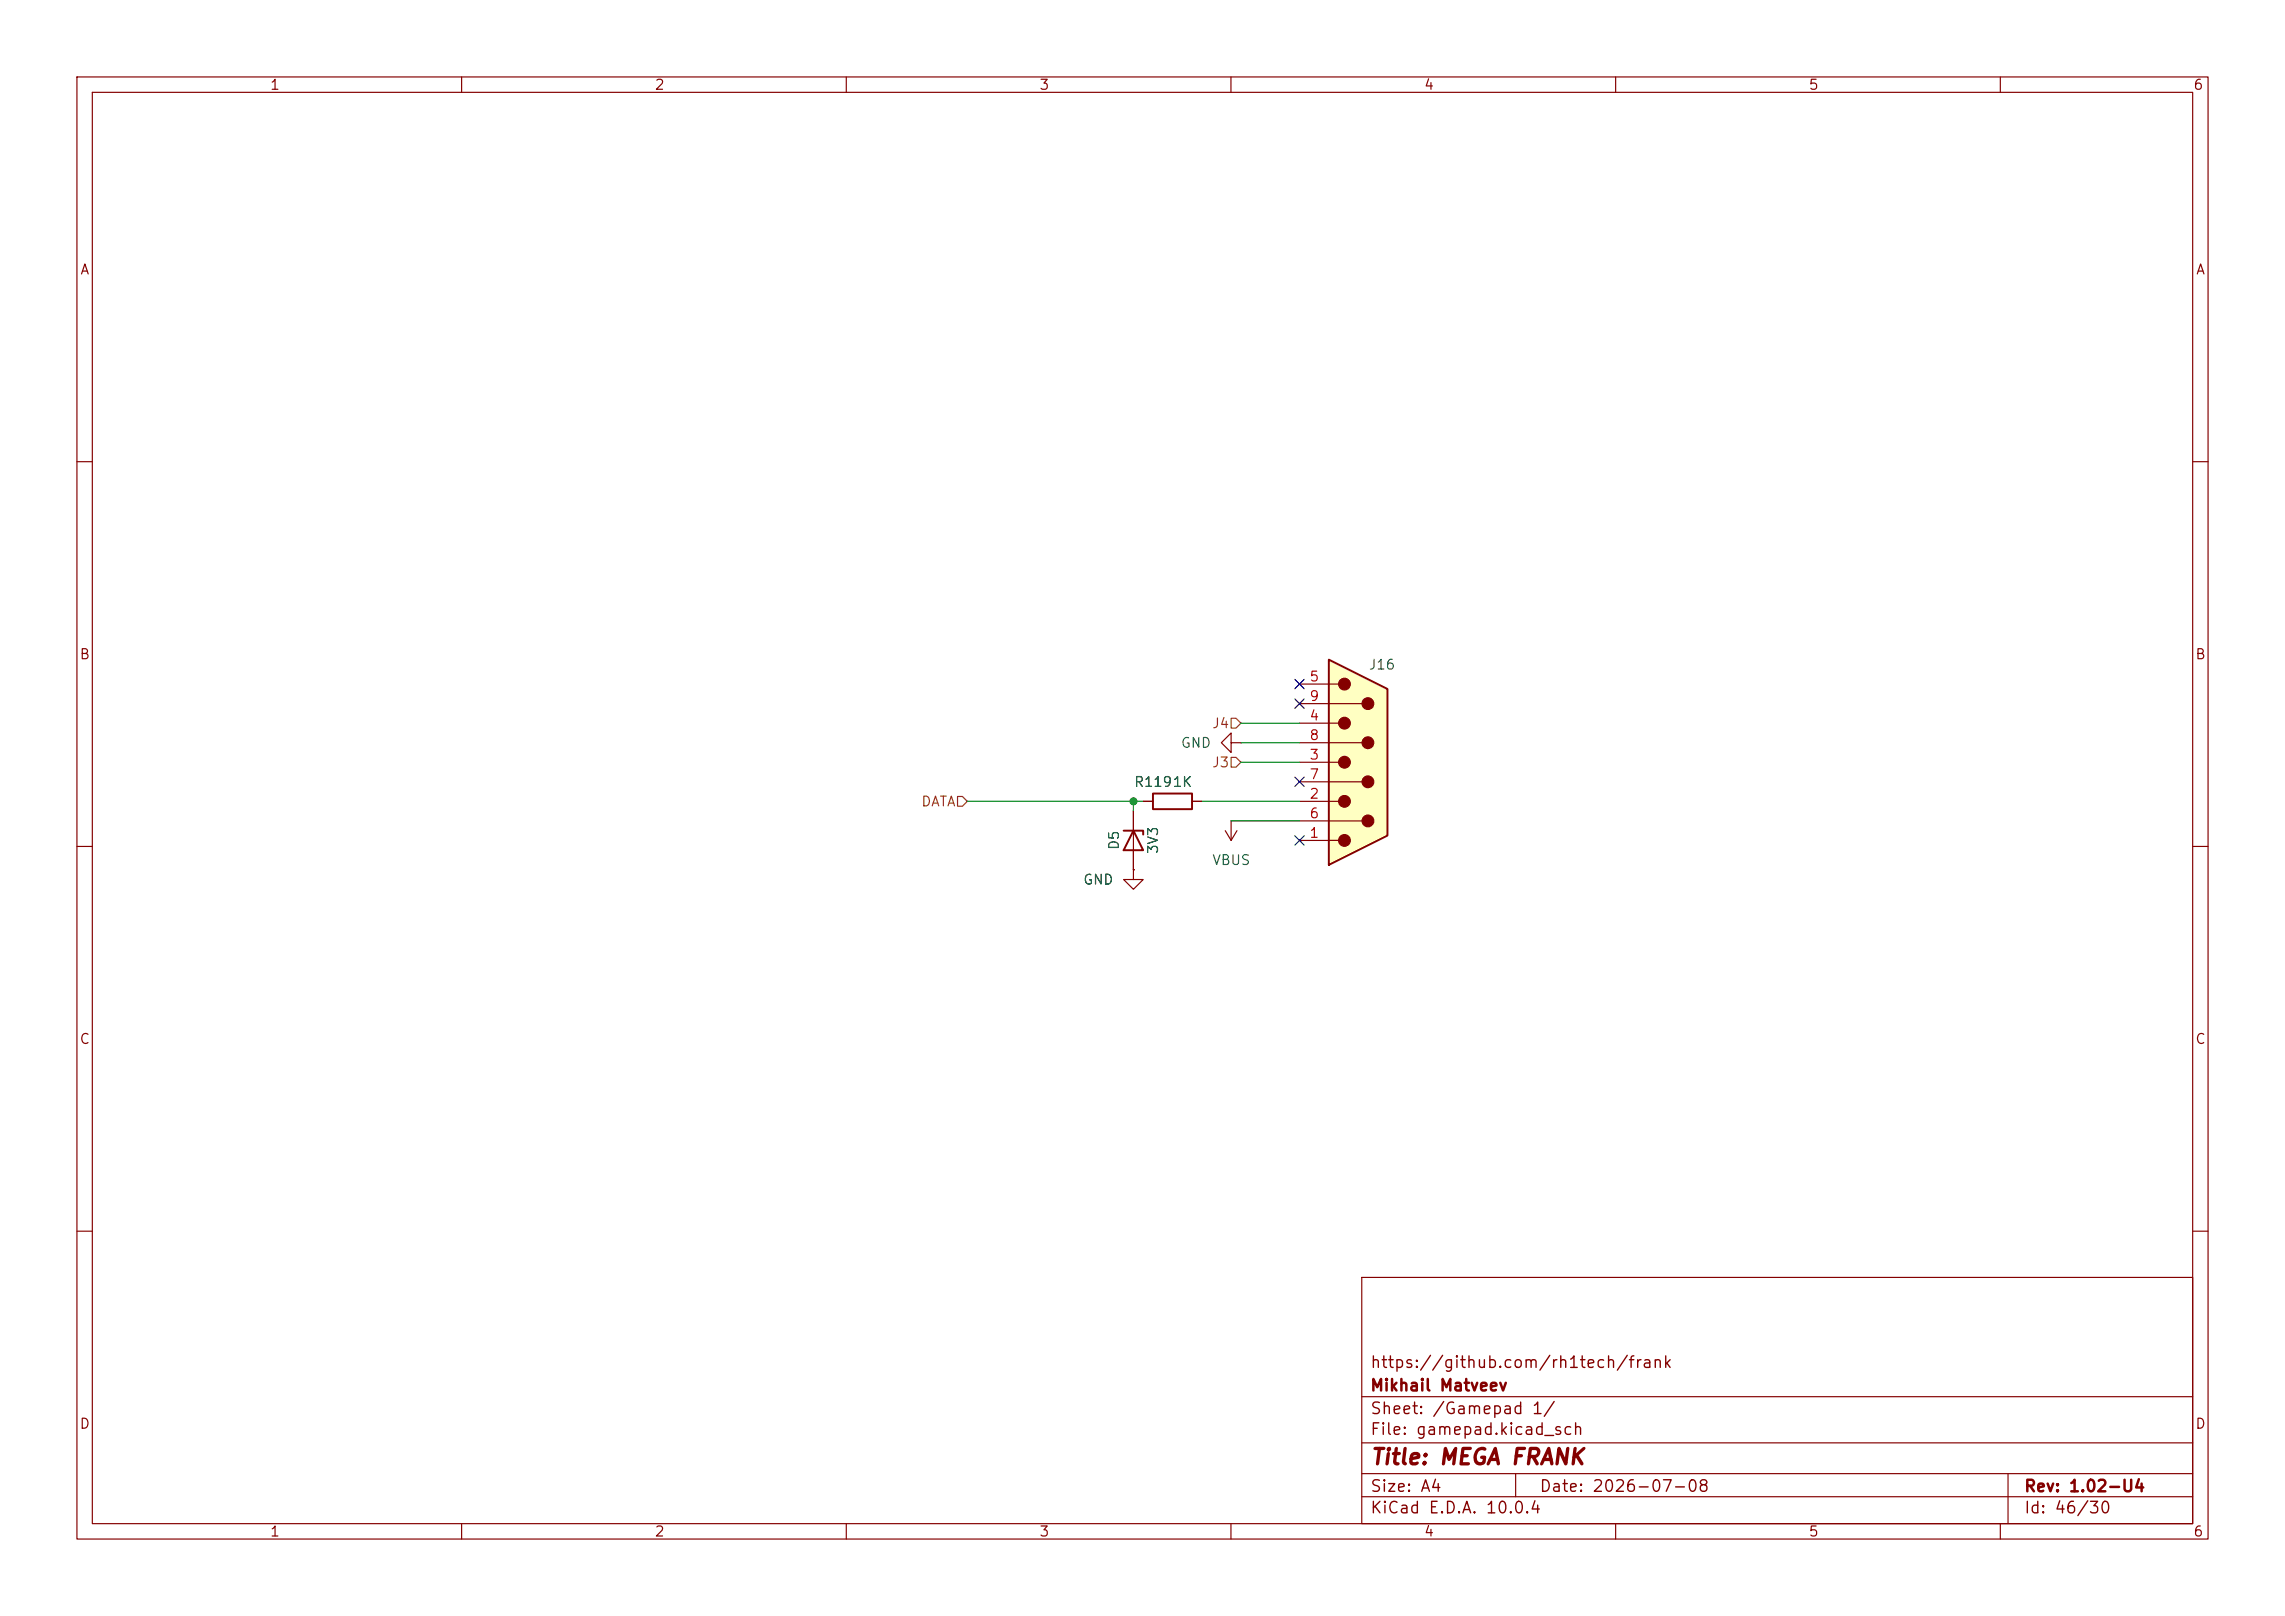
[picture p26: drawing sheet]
<svg xmlns="http://www.w3.org/2000/svg" width="297mm" height="210mm" viewBox="0 0 297 210" stroke-linecap="round" stroke-linejoin="round" font-family="sans-serif">
<defs><g id="words">
<text font-size="2" fill="#840000" x="178" y="190.8">Title: MEGA FRANK</text>
<g font-size="1.5" fill="#840000">
<text x="178" y="178.2">https://github.com/rh1tech/frank</text>
<text x="178" y="184.2">Sheet: /Gamepad 1/</text>
<text x="178" y="181.2">Mikhail Matveev</text>
<text x="178" y="186.9">File: gamepad.kicad_sch</text>
<text x="178" y="197.1">KiCad E.D.A. 10.0.4</text>
<text x="178" y="194.3">Size: A4</text>
<text x="200" y="194.3">Date: 2026-07-08</text>
<text x="263" y="194.3">Rev: 1.02-U4</text>
<text x="263" y="197.1">Id: 46/30</text>
</g>
<g font-size="1.3" fill="#840000">
<text x="35" y="12">1</text>
<text x="85" y="12">2</text>
<text x="135" y="12">3</text>
<text x="185" y="12">4</text>
<text x="235" y="12">5</text>
<text x="285" y="12">6</text>
<text x="10.3" y="36">A</text>
<text x="285.3" y="36">A</text>
<text x="10.3" y="86">B</text>
<text x="285.3" y="86">B</text>
<text x="10.3" y="136">C</text>
<text x="285.3" y="136">C</text>
<text x="10.3" y="186">D</text>
<text x="285.3" y="186">D</text>
<text x="35" y="200">1</text>
<text x="85" y="200">2</text>
<text x="135" y="200">3</text>
<text x="185" y="200">4</text>
<text x="235" y="200">5</text>
<text x="285" y="200">6</text>
</g>
<g font-size="1.3" fill="#a90000">
<text x="170.1" y="88.9">5</text>
<text x="170.1" y="94">4</text>
<text x="170.1" y="91.4">9</text>
<text x="170.1" y="99">3</text>
<text x="170.1" y="101.6">7</text>
<text x="170.1" y="96.5">8</text>
<text x="170.1" y="104.1">2</text>
<text x="170.1" y="106.7">6</text>
<text x="170.1" y="109.2">1</text>
</g>
<g font-size="1.3" fill="#006464">
<text x="177.8" y="87.3">J16</text>
<text x="153.4" y="97.5">GND</text>
<text x="147.3" y="102.6">R1191K</text>
<text x="145.8" y="110.6" transform="rotate(-90 145.8 110.6)">D5</text>
<text x="150.8" y="111.1" transform="rotate(-90 150.8 111.1)">3V3</text>
<text x="157.5" y="112.7">VBUS</text>
<text x="140.7" y="115.3">GND</text>
</g>
<g font-size="1.3" fill="#725600">
<text x="157.4" y="95">J4</text>
<text x="157.4" y="100">J3</text>
<text x="119.7" y="105.1">DATA</text>
</g>
</g></defs>
<g fill="none" stroke="#840000" stroke-width=".15">
<path d="M10 10h277v190h-277zM12 12h273v186h-273zM60 10v2M110 10v2M160 10v2M210 10v2M260 10v2M10 60h2M285 60h2M10 110h2M148.6 104.1h1.3M154.9 104.1h1.3"/>
<path d="M285 110h2M10 160h2M177 166h108v32h-108zM285 160h2M60 198v2M110 198v2M160 198v2M177 194.5h108M177 191.5h108M177 187.5h108M177 181.5h108M197 191.5v3"/>
<path d="M210 198v2M260 198v2M261 191.5v6.5"/>
</g>
<path d="M149.9 103.1h5v2.1h-5z" fill="none" stroke="#840000" stroke-width=".25"/>
<path d="M172.7 85.7l7.6 3.8v19.1l-7.6 3.8z" fill="#ffffc2"/>
<g fill="none" stroke="#840000" stroke-width=".15">
<path d="M160 96.5v-1.2l-1.3 1.2 1.3 1.3v-1.3h1.3M161.3 96.5h.1M168.9 88.9h5.1M168.9 91.4h8.1M168.9 94h5.1M168.9 96.5h8.1M168.9 99.1h5.1M147.3 113v1.3h1.3l-1.3 1.3-1.3-1.3h1.3M147.3 113h.1M147.3 105.4v7.6M148.6 104.1h1.3M154.9 104.1h1.3"/>
<path d="M159.3 108l.7 1.2M160 106.7h.1M160 106.7v2.5M160.8 108l-.8 1.2M168.9 101.6h8.1M168.9 104.1h5.1M168.9 106.7h8.1M168.9 109.2h5.1"/>
</g>
<path d="M172.7 85.7l7.6 3.8v19.1l-7.6 3.8zM146 108h2.6v.5M147.3 108l1.3 2.5h-2.6z" fill="none" stroke="#840000" stroke-width=".25"/>
<g fill="#840000" stroke="#840000" stroke-width=".15">
<circle cx="174.8" cy="88.9" r=".76"/>
<circle cx="174.8" cy="94" r=".76"/>
<circle cx="174.8" cy="99.1" r=".76"/>
<circle cx="174.8" cy="104.1" r=".76"/>
<circle cx="174.8" cy="109.2" r=".76"/>
<circle cx="177.8" cy="91.4" r=".76"/>
<circle cx="177.8" cy="96.5" r=".76"/>
<circle cx="177.8" cy="101.6" r=".76"/>
<circle cx="177.8" cy="106.7" r=".76"/>
</g>
<path d="M160 98.4h.7l.6 .7-.6 .6h-.7zM160 93.3h.7l.6 .7-.6 .6h-.7zM124.5 103.5h.6l.6 .6-.6 .7h-.6z" fill="none" stroke="#725600" stroke-width=".15"/>
<path d="M161.3 99.1h7.6M161.3 96.5h7.6M161.3 94h7.6M125.7 104.1h22.9M147.3 104.1v1.3M156.2 104.1h12.7M160 106.7h8.9" fill="none" stroke="#009600" stroke-width=".15"/>
<path d="M168.3 90.8l1.2 1.2M168.3 88.3l1.2 1.2M169.5 90.8l-1.2 1.2M169.5 88.3l-1.2 1.2M168.3 108.6l1.2 1.2M168.3 101l1.2 1.2M169.5 108.6l-1.2 1.2M169.5 101l-1.2 1.2" fill="none" stroke="#000084" stroke-width=".15"/>
<circle cx="147.3" cy="104.1" r=".46" fill="#009600" stroke="#009600" stroke-width=".13"/>
<use href="#words"/>
</svg>
